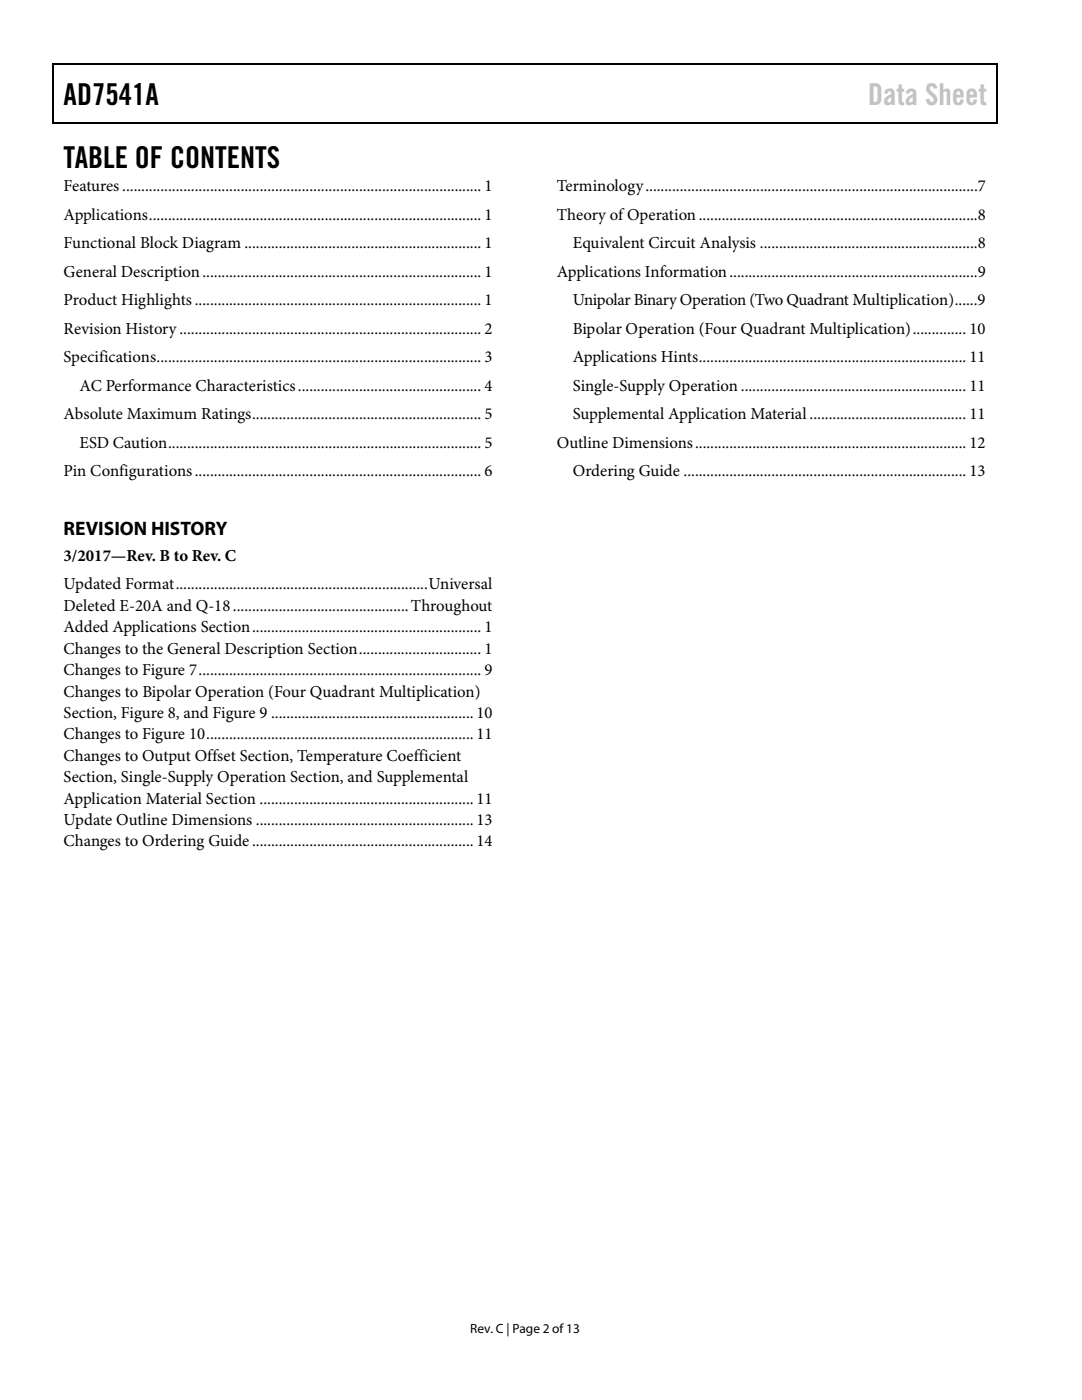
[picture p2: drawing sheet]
<svg xmlns="http://www.w3.org/2000/svg" width="216mm" height="279mm" viewBox="0 0 216 279" stroke-linecap="round" stroke-linejoin="round" font-family="sans-serif">
<defs><g id="words">
<g font-size="6">
<text x="12.7" y="20.9">AD7541A</text>
<text x="12.7" y="33.6">TABLE OF CONTENTS</text>
</g>
<text font-size="6" fill="#c1c1c1" x="173.2" y="20.9">Data Sheet</text>
<text font-size="3.9" x="12.7" y="106.8">REVISION HISTORY</text>
<g font-size="3.3">
<text x="12.7" y="38.1">Features.............................................................................................. 1</text>
<text x="111.1" y="38.1">Terminology.......................................................................................7</text>
<text x="12.7" y="43.8">Applications....................................................................................... 1</text>
<text x="111.1" y="43.8">Theory of Operation.........................................................................8</text>
<text x="12.7" y="49.5">Functional Block Diagram .............................................................. 1</text>
<text x="114.3" y="49.5">Equivalent Circuit Analysis .........................................................8</text>
<text x="12.7" y="55.2">General Description......................................................................... 1</text>
<text x="111.1" y="55.2">Applications Information.................................................................9</text>
<text x="12.7" y="60.9">Product Highlights........................................................................... 1</text>
<text x="114.3" y="60.9">Unipolar Binary Operation (Two Quadrant Multiplication)......9</text>
<text x="12.7" y="66.6">Revision History............................................................................... 2</text>
<text x="114.3" y="66.6">Bipolar Operation (Four Quadrant Multiplication).............. 10</text>
<text x="12.7" y="72.3">Specifications..................................................................................... 3</text>
<text x="15.9" y="78">AC Performance Characteristics................................................ 4</text>
<text x="114.3" y="72.3">Applications Hints...................................................................... 11</text>
<text x="114.3" y="78">Single-Supply Operation........................................................... 11</text>
<text x="12.7" y="83.7">Absolute Maximum Ratings............................................................ 5</text>
<text x="114.3" y="83.7">Supplemental Application Material ......................................... 11</text>
<text x="15.9" y="89.4">ESD Caution.................................................................................. 5</text>
<text x="111.1" y="89.4">Outline Dimensions....................................................................... 12</text>
<text x="12.7" y="95">Pin Configurations........................................................................... 6</text>
<text x="114.3" y="95">Ordering Guide .......................................................................... 13</text>
<text x="12.7" y="111.9">3/2017—Rev. B to Rev. C</text>
<text x="12.7" y="117.6">Updated Format..................................................................Universal</text>
<text x="12.7" y="121.9">Deleted E-20A and Q-18..............................................Throughout</text>
<text x="12.7" y="126.1">Added Applications Section............................................................ 1</text>
<text x="12.7" y="130.5">Changes to the General Description Section................................ 1</text>
<text x="12.7" y="134.7">Changes to Figure 7.......................................................................... 9</text>
<text x="12.7" y="139">Changes to Bipolar Operation (Four Quadrant Multiplication)</text>
<text x="12.7" y="143.3">Section, Figure 8, and Figure 9 .....................................................10</text>
<text x="12.7" y="147.6">Changes to Figure 10......................................................................11</text>
<text x="12.7" y="151.8">Changes to Output Offset Section, Temperature Coefficient</text>
<text x="12.7" y="156.1">Section, Single-Supply Operation Section, and Supplemental</text>
<text x="12.7" y="160.4">Application Material Section ........................................................11</text>
<text x="12.7" y="164.7">Update Outline Dimensions .........................................................13</text>
<text x="12.7" y="168.9">Changes to Ordering Guide..........................................................14</text>
</g>
<text font-size="2.7" x="93.8" y="266">Rev. C | Page 2 of13</text>
</g></defs>
<path d="M10.5 12.7h.3v1h-.3zM10.5 12.7h.3v.3h-.3zM133.3 12.7h.3v.3h-.3zM198.8 12.7h.2v1h-.2zM198.8 12.7h.2v.3h-.2zM10.5 24.4h.3v.2h-.3zM133.1 24.4h.2v.2h-.2zM198.8 24.4h.2v.2h-.2z" fill="#000"/>
<path d="M10.7 13.7v10.7M10.8 12.8h122.5M133.6 12.8h65.2M198.9 13.7v10.7M10.8 24.5h188" fill="none" stroke="#000" stroke-width=".25"/>
<use href="#words"/>
</svg>
